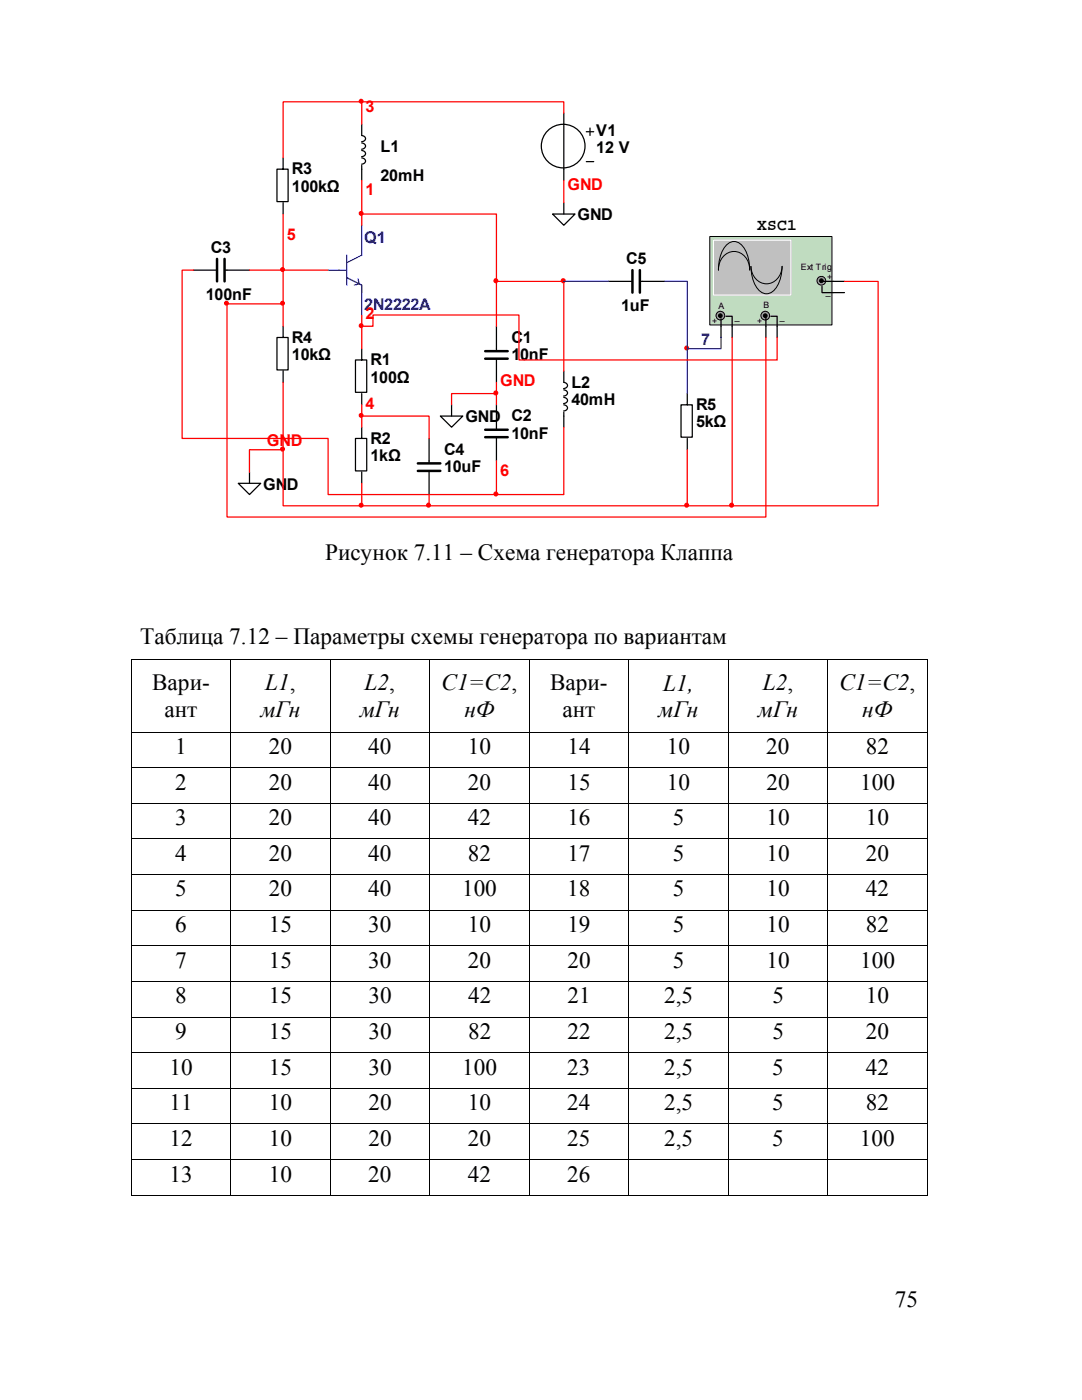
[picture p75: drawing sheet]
<svg xmlns="http://www.w3.org/2000/svg" width="216mm" height="279mm" viewBox="0 0 216 279" stroke-linecap="round" stroke-linejoin="round" font-family="sans-serif">
<defs><g id="words">
<g font-size="4.6">
<text x="64.9" y="111.8">Рисунок 7.11 – Схема генератора Клаппа</text>
<text x="28" y="128.4">Таблица 7.12 – Параметры схемы генератора по вариантам</text>
<text x="30.4" y="137.8">Вари-</text>
<text x="52.9" y="137.8">L1,</text>
<text x="72.8" y="137.8">L2,</text>
<text x="88.1" y="137.8">C1=C2,</text>
<text x="109.7" y="137.8">Вари-</text>
<text x="132.3" y="137.8">L1,</text>
<text x="152.2" y="137.8">L2,</text>
<text x="167.5" y="137.8">C1=C2,</text>
<text x="32.8" y="143.1">ант</text>
<text x="52" y="143.2">мГн</text>
<text x="71.8" y="143.2">мГн</text>
<text x="92.7" y="143.2">нФ</text>
<text x="112.2" y="143.1">ант</text>
<text x="131.4" y="143.2">мГн</text>
<text x="151.3" y="143.2">мГн</text>
<text x="172.1" y="143.2">нФ</text>
<text x="34.9" y="150.5">1</text>
<text x="53.7" y="150.5">20</text>
<text x="73.5" y="150.5">40</text>
<text x="93.4" y="150.5">10</text>
<text x="113.2" y="150.5">14</text>
<text x="133.1" y="150.5">10</text>
<text x="152.9" y="150.5">20</text>
<text x="172.8" y="150.5">82</text>
<text x="34.9" y="157.6">2</text>
<text x="53.6" y="157.6">20</text>
<text x="73.5" y="157.6">40</text>
<text x="93.4" y="157.6">20</text>
<text x="113.2" y="157.6">15</text>
<text x="133.1" y="157.6">10</text>
<text x="152.9" y="157.6">20</text>
<text x="171.6" y="157.6">100</text>
<text x="34.9" y="164.7">3</text>
<text x="53.6" y="164.7">20</text>
<text x="73.5" y="164.7">40</text>
<text x="93.4" y="164.7">42</text>
<text x="113.2" y="164.7">16</text>
<text x="134.2" y="164.7">5</text>
<text x="152.9" y="164.7">10</text>
<text x="172.8" y="164.7">10</text>
<text x="34.9" y="171.8">4</text>
<text x="53.6" y="171.8">20</text>
<text x="73.5" y="171.8">40</text>
<text x="93.4" y="171.8">82</text>
<text x="113.2" y="171.8">17</text>
<text x="134.2" y="171.8">5</text>
<text x="152.9" y="171.8">10</text>
<text x="172.8" y="171.8">20</text>
<text x="34.9" y="178.9">5</text>
<text x="53.7" y="178.9">20</text>
<text x="73.5" y="178.9">40</text>
<text x="92.2" y="178.9">100</text>
<text x="113.2" y="178.9">18</text>
<text x="134.2" y="178.9">5</text>
<text x="152.9" y="178.9">10</text>
<text x="172.8" y="178.9">42</text>
<text x="34.9" y="186">6</text>
<text x="53.6" y="186">15</text>
<text x="73.5" y="186">30</text>
<text x="93.4" y="186">10</text>
<text x="113.2" y="186">19</text>
<text x="134.2" y="186">5</text>
<text x="152.9" y="186">10</text>
<text x="172.8" y="186">82</text>
<text x="34.9" y="193.1">7</text>
<text x="53.7" y="193.1">15</text>
<text x="73.5" y="193.1">30</text>
<text x="93.4" y="193.1">20</text>
<text x="113.2" y="193.1">20</text>
<text x="134.2" y="193.1">5</text>
<text x="152.9" y="193.1">10</text>
<text x="171.6" y="193.1">100</text>
<text x="34.9" y="200.2">8</text>
<text x="53.7" y="200.2">15</text>
<text x="73.5" y="200.2">30</text>
<text x="93.4" y="200.2">42</text>
<text x="113.2" y="200.2">21</text>
<text x="132.5" y="200.2">2,5</text>
<text x="154.1" y="200.2">5</text>
<text x="172.8" y="200.2">10</text>
<text x="34.9" y="207.3">9</text>
<text x="53.7" y="207.3">15</text>
<text x="73.5" y="207.3">30</text>
<text x="93.4" y="207.3">82</text>
<text x="113.2" y="207.3">22</text>
<text x="132.5" y="207.3">2,5</text>
<text x="154.1" y="207.3">5</text>
<text x="172.8" y="207.3">20</text>
<text x="33.8" y="214.5">10</text>
<text x="53.7" y="214.5">15</text>
<text x="73.5" y="214.5">30</text>
<text x="92.2" y="214.5">100</text>
<text x="113.2" y="214.5">23</text>
<text x="132.5" y="214.5">2,5</text>
<text x="154.1" y="214.5">5</text>
<text x="172.8" y="214.5">42</text>
<text x="33.8" y="221.6">11</text>
<text x="53.7" y="221.6">10</text>
<text x="73.5" y="221.6">20</text>
<text x="93.4" y="221.6">10</text>
<text x="113.2" y="221.6">24</text>
<text x="132.5" y="221.6">2,5</text>
<text x="154.1" y="221.6">5</text>
<text x="172.8" y="221.6">82</text>
<text x="33.8" y="228.7">12</text>
<text x="53.7" y="228.7">10</text>
<text x="73.5" y="228.7">20</text>
<text x="93.4" y="228.7">20</text>
<text x="113.2" y="228.7">25</text>
<text x="132.5" y="228.7">2,5</text>
<text x="154.1" y="228.7">5</text>
<text x="171.6" y="228.7">100</text>
<text x="33.8" y="235.8">13</text>
<text x="53.6" y="235.8">10</text>
<text x="73.5" y="235.8">20</text>
<text x="93.4" y="235.8">42</text>
<text x="113.2" y="235.8">26</text>
<text x="178.6" y="260.8">75</text>
</g>
<g font-size="3.2" fill="#f00">
<text x="72.9" y="22.4">3</text>
<text x="72.9" y="39">1</text>
<text x="113.3" y="38">GND</text>
<text x="57.3" y="48">5</text>
<text x="72.9" y="63.6">2</text>
<text x="99.8" y="77.1">GND</text>
<text x="72.9" y="81.6">4</text>
<text x="53.3" y="89">GND</text>
<text x="99.8" y="95">6</text>
</g>
<g font-size="3.2">
<text x="119" y="27.1">V1</text>
<text x="58.3" y="34.8">R3</text>
<text x="75.9" y="30.3">L1</text>
<text x="119" y="30.5">12 V</text>
<text x="58.3" y="38.3">100kΩ</text>
<text x="75.9" y="36">20mH</text>
<text x="115.3" y="44">GND</text>
<text x="151.1" y="45.9">XSC1</text>
<text x="42.1" y="50.5">C3</text>
<text x="125" y="52.7">C5</text>
<text x="41.1" y="59.9">100nF</text>
<text x="124" y="62.1">1uF</text>
<text x="58.3" y="68.4">R4</text>
<text x="58.3" y="71.9">10kΩ</text>
<text x="102.1" y="68.4">C1</text>
<text x="102.1" y="71.9">10nF</text>
<text x="73.9" y="72.9">R1</text>
<text x="73.9" y="76.3">100Ω</text>
<text x="114" y="77.3">L2</text>
<text x="114" y="80.8">40mH</text>
<text x="138.9" y="81.8">R5</text>
<text x="73.9" y="88.5">R2</text>
<text x="92.9" y="84.3">GND</text>
<text x="102.1" y="84.1">C2</text>
<text x="102.1" y="87.5">10nF</text>
<text x="138.9" y="85.3">5kΩ</text>
<text x="73.9" y="92">1kΩ</text>
<text x="88.6" y="90.8">C4</text>
<text x="88.6" y="94.3">10uF</text>
<text x="52.5" y="97.7">GND</text>
</g>
<g font-size="3.2" fill="#00f">
<text x="72.7" y="48.5">Q1</text>
<text x="72.7" y="61.9">2N2222A</text>
</g>
<text font-size="3.2" fill="#2400c0" x="139.9" y="68.9">7</text>
<g font-size="1.7">
<text x="159.8" y="54">Ext Trig</text>
<text x="164.8" y="58.9">_</text>
<text x="165" y="56">+</text>
<text x="142.1" y="64.7">+</text>
<text x="143.4" y="61.7">A</text>
<text x="146.6" y="63.9">_</text>
<text x="151.1" y="64.7">+</text>
<text x="152.3" y="61.4">B</text>
<text x="155.6" y="63.9">_</text>
</g>
</g></defs>
<path d="M65.5 53.9h3.7M69.2 55.4l3 1.5v1.5M69.2 50.9v6M71.4 55.6l.3 1-1 .3M72.2 45v5.9l-3 1.5M72.2 56.9v6" fill="none" stroke="#00f" stroke-width=".25"/>
<g fill="none" stroke="#000" stroke-width=".25">
<path d="M55.3 33.8h2.2v6.4h-2.2zM56.5 31.5v2.3M72.2 24.8v2.3a.63 .63 0 0 1 .7 .6 .63 .63 0 0 1-.7 .6M72.2 33v3M72.2 28.5a.64 .64 0 0 1 .7 .7 .64 .64 0 0 1-.7 .6M72.2 30a.63 .63 0 0 1 .7 .7 .63 .63 0 0 1-.7 .6M72.2 31.5a.64 .64 0 0 1 .7 .7 .64 .64 0 0 1-.7 .6M112.5 22.6v13.4M117 26.3h1.5M117 32.3h1.5M117.7 25.5v1.5M38.6 53.9h4.7"/>
<path d="M44.8 53.9h5M56.5 40.5v2.2M110.3 42.7h4.4l-2.2 2.3zM112.5 40.5v2.2M55.3 67.4h2.2v6.4h-2.2zM56.5 65.1v2.3M56.5 74.1v2.2M70.9 71.8h2.3v6.5h-2.3zM72.2 69.6v2.2M72.2 78.5v2.3M99.1 71.6v4.7M99.1 65.1v5"/>
<path d="M112.5 74.1v2.2a.64 .64 0 0 1 .7 .7 .64 .64 0 0 1-.7 .6M112.5 77.8a.63 .63 0 0 1 .7 .6 .63 .63 0 0 1-.7 .6M112.5 79.3a.63 .63 0 0 1 .7 .7 .63 .63 0 0 1-.7 .5M47.5 96.5h4.5l-2.2 2.2zM49.8 94.2v2.3M70.9 87.5h2.3v6.5h-2.3zM72.2 85.3v2.2M72.2 94.2v2.3M85.6 94v4.7M85.6 87.5v5M87.9 83h4.5l-2.3 2.3zM90.1 80.8v2.2"/>
<path d="M99.1 87.2v4.8M99.1 80.8v5M112.5 82.3v3M112.5 80.8a.63 .63 0 0 1 .7 .6 .63 .63 0 0 1-.7 .6"/>
<circle cx="112.4" cy="29.2" r="4.4"/>
</g>
<g fill="#f00" stroke="#f00" stroke-width=".25">
<circle cx="56.4" cy="89.6" r=".37"/>
<circle cx="56.4" cy="53.8" r=".37"/>
<circle cx="72.1" cy="20.2" r=".37"/>
<circle cx="72.1" cy="100.8" r=".38"/>
<circle cx="72.1" cy="82.9" r=".37"/>
<circle cx="72.1" cy="42.6" r=".37"/>
<circle cx="98.9" cy="56" r=".38"/>
<circle cx="98.9" cy="78.4" r=".38"/>
<circle cx="98.9" cy="98.6" r=".37"/>
</g>
<path d="M43.3 51.7v4.5M44.8 51.7v4.5M96.8 70.1h4.5M96.8 71.6h4.5M83.4 92.5h4.5M83.4 94h4.5M96.8 85.8h4.5M96.8 87.2h4.5" fill="none" stroke="#000" stroke-width=".5"/>
<path d="M141.6 47.2h24.4v17.7h-24.4z" fill-rule="evenodd" fill="#c0dcc0" stroke="#000" stroke-width=".2"/>
<path d="M142.4 47.9h15.4v11h-15.4z" fill-rule="evenodd" fill="#c0c0c0" stroke="#fff" stroke-width=".2"/>
<path d="M144.9 49a2.1 2.1 0 0 1 3.6 .5 8.2 8.2 0 0 1 1.1 4.4 3.2 3.2 0 0 0-4.3-3.4 3.7 3.7 0 0 0-1.9 3.4 7.7 7.7 0 0 1 1.5-4.9zM149.8 53.2a3.1 3.1 0 0 0 1.5 2.9 3.1 3.1 0 0 0 3.4 0 3.8 3.8 0 0 0 1.4-3 6.6 6.6 0 0 1-2.1 5.2 2.13 2.13 0 0 1-3-.9 7.6 7.6 0 0 1-1.2-4.2z" fill="none" stroke="#000" stroke-width=".2"/>
<g fill="#a0a0a4" stroke="#000" stroke-width=".2">
<circle cx="152.7" cy="63" r=".87"/>
<circle cx="143.7" cy="63" r=".87"/>
<circle cx="163.9" cy="56" r=".87"/>
</g>
<path d="M121.5 56.2h4.7M127.7 56.2h5M164 57.2v1.2h4.5M164.3 56.2h4.2M137.1 78.5v2.3M143.9 63.6v3.8M144.9 63.1h1.2v4.3M152.8 63.1v4.3M153.8 63.1h1.3v4.3M135.9 80.8h2.2v6.4h-2.2zM137.1 87.5v2.2" fill="none" stroke="#000" stroke-width=".25"/>
<g fill="#000" stroke="#000" stroke-width=".2">
<circle cx="163.9" cy="56" r=".38"/>
<circle cx="143.7" cy="63" r=".37"/>
<circle cx="152.7" cy="63" r=".38"/>
</g>
<g fill="#f00" stroke="#f00" stroke-width=".25">
<circle cx="85.5" cy="100.8" r=".38"/>
<circle cx="146" cy="100.8" r=".37"/>
<circle cx="112.4" cy="56" r=".38"/>
<circle cx="137" cy="69.5" r=".37"/>
<circle cx="137" cy="100.8" r=".38"/>
<circle cx="56.4" cy="60.5" r=".37"/>
<circle cx="72.1" cy="65" r=".37"/>
<circle cx="45.2" cy="60.5" r=".37"/>
</g>
<path d="M126.2 53.9v4.5M127.7 53.9v4.5" fill="none" stroke="#000" stroke-width=".5"/>
<g fill="none" stroke="#f00" stroke-width=".25">
<path d="M72.2 36v9M72.2 20.3h-15.7v11.2M112.5 36v4.5M112.5 22.6v-2.3h-40.3v4.5M38.6 53.9h-2.3v33.6h29.2v11.2h33.6M49.8 53.9h15.7M56.5 42.7v22.4M72.2 42.7h26.9v13.5M99.1 56.2v8.9M99.1 56.2h13.4v17.9M168.5 56.2h6.7v44.7h-29.1M56.5 60.6h-11.2v42.6h107.5v-35.8"/>
<path d="M56.5 76.3v13.4M72.2 62.9v6.7M72.2 65.1h2.2v-2.2h29.1v8.9h51.6v-4.4M99.1 78.5h-9v2.3M99.1 76.3v4.5M146.1 67.4v33.5M56.5 89.7h-6.7v4.5M56.5 89.7v11.2h15.7v-4.4M72.2 83h13.4v4.5M72.2 80.8v4.5M85.6 98.7v2.2h-13.4M112.5 85.3v13.4h-13.4v-6.7"/>
<path d="M137.1 89.7v11.2M85.6 100.9h60.5"/>
</g>
<path d="M112.5 56.2h9M132.7 56.2h4.4v13.4h6.8v-2.2M137.1 69.6v8.9" fill="none" stroke="#2400c0" stroke-width=".25"/>
<path d="M26.1 131.5h.2v.2h-.2zM185 131.5h.1v.2h-.1zM185 238.5h.1v.1h-.1z" fill="#000"/>
<g fill="none" stroke="#000" stroke-width=".2">
<path d="M26.1 131.6h159M26.2 131.7v14.3M46 131.7v14.3M65.9 131.7v14.3M85.8 131.7v14.3M105.6 131.7v14.3M125.4 131.7v14.3M145.3 131.7v14.3M165.2 131.7v14.3M185 131.7v14.3M26.1 146.1h159M26.1 153.2h159"/>
<path d="M26.2 146.2v6.9M26.2 153.3v6.9M46 146.2v6.9M46 153.3v6.9M65.9 146.2v6.9M65.9 153.3v6.9M85.8 146.2v6.9M85.8 153.3v6.9M105.6 146.2v6.9M105.6 153.3v6.9M125.4 146.2v6.9M125.4 153.3v6.9"/>
<path d="M145.3 146.2v6.9M145.3 153.3v6.9M165.2 146.2v6.9M165.2 153.3v6.9M185 146.2v6.9M185 153.3v6.9M26.1 160.3h159M26.1 167.4h159M26.1 174.5h159M26.2 160.4v6.9M26.2 167.5v7M26.2 174.6v7"/>
<path d="M46 160.4v6.9M46 167.5v7M46 174.6v7M65.9 160.4v6.9M65.9 167.5v7M65.9 174.6v7M85.8 160.4v6.9M85.8 167.5v7M85.8 174.6v7M105.6 160.4v6.9M105.6 167.5v7M105.6 174.6v7"/>
<path d="M125.4 160.4v6.9M125.4 167.5v7M125.4 174.6v7M145.3 160.4v6.9M145.3 167.5v7M145.3 174.6v7M165.2 160.4v6.9M165.2 167.5v7M165.2 174.6v7M185 160.4v6.9M185 167.5v7M185 174.6v7"/>
<path d="M26.1 181.6h159M26.1 188.7h159M26.1 195.9h159M26.2 181.7v7M26.2 188.8v7M26.2 196v6.9M46 181.7v7M46 188.8v7M46 196v6.9M65.9 181.7v7M65.9 188.8v7M65.9 196v6.9"/>
<path d="M85.8 181.7v7M85.8 188.8v7M85.8 196v6.9M105.6 181.7v7M105.6 188.8v7M105.6 196v6.9M125.4 181.7v7M125.4 188.8v7M125.4 196v6.9M145.3 181.7v7M145.3 188.8v7M145.3 196v6.9"/>
<path d="M165.2 181.7v7M165.2 188.8v7M165.2 196v6.9M185 181.7v7M185 188.8v7M185 196v6.9M26.1 203h159M26.1 210.1h159M26.1 217.2h159M26.2 203.1v6.9M26.2 210.2v6.9M26.2 217.3v6.9"/>
<path d="M46 203.1v6.9M46 210.2v6.9M46 217.3v6.9M65.9 203.1v6.9M65.9 210.2v6.9M65.9 217.3v6.9M85.8 203.1v6.9M85.8 210.2v6.9M85.8 217.3v6.9M105.6 203.1v6.9M105.6 210.2v6.9M105.6 217.3v6.9"/>
<path d="M125.4 203.1v6.9M125.4 210.2v6.9M125.4 217.3v6.9M145.3 203.1v6.9M145.3 210.2v6.9M145.3 217.3v6.9M165.2 203.1v6.9M165.2 210.2v6.9M165.2 217.3v6.9M185 203.1v6.9M185 210.2v6.9M185 217.3v6.9"/>
<path d="M26.1 224.3h159M26.1 231.4h159M26.1 238.5h19.9M26.2 224.4v7M26.2 231.5v7.1M46 224.4v7M46 231.5v7.1M46.1 238.5h19.7M65.9 224.4v7M65.9 231.5v7.1M66 238.5h19.7M85.8 224.4v7"/>
<path d="M85.8 231.5v7.1M85.8 238.5h19.7M105.6 224.4v7M105.6 231.5v7.1M105.7 238.5h19.7M125.4 224.4v7M125.4 231.5v7.1M125.5 238.5h19.7M145.3 224.4v7M145.3 231.5v7.1M145.4 238.5h19.7M165.2 224.4v7"/>
<path d="M165.2 231.5v7.1M165.2 238.5h19.8M185 224.4v7M185 231.5v7.1"/>
</g>
<use href="#words"/>
</svg>
